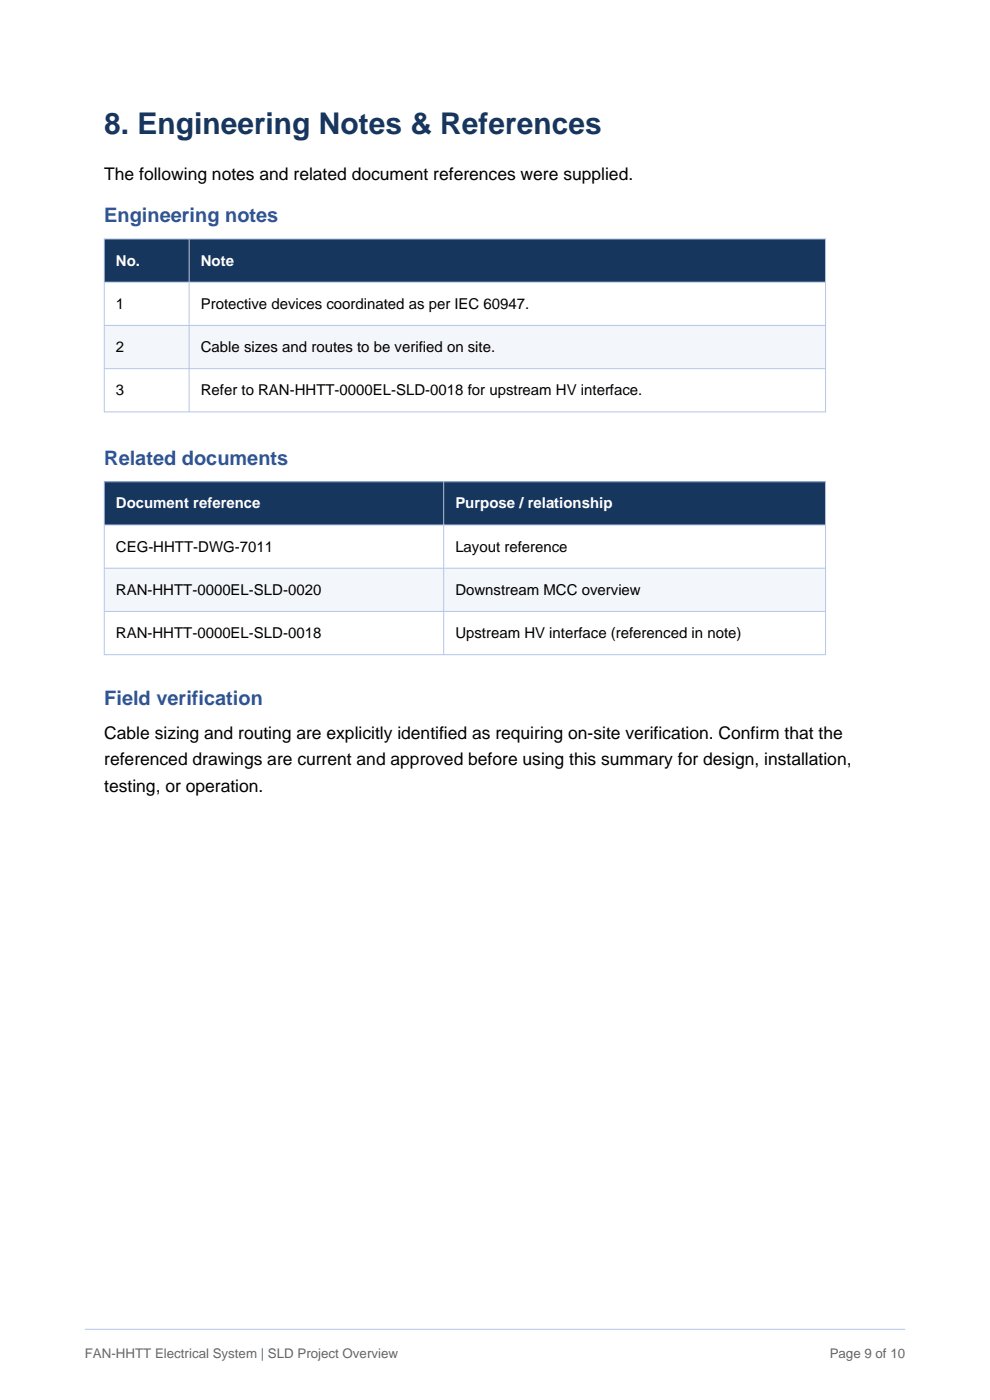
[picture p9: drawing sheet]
<svg xmlns="http://www.w3.org/2000/svg" width="210mm" height="297mm" viewBox="0 0 210 297" stroke-linecap="round" stroke-linejoin="round" font-family="sans-serif">
<defs><g id="words">
<text font-size="6.3" fill="#17365d" x="22.1" y="28.5">8. Engineering Notes &amp; References</text>
<g font-size="4.2" fill="#2f5597">
<text x="22.1" y="47.2">Engineering notes</text>
<text x="22.1" y="98.7">Related documents</text>
<text x="22.1" y="149.5">Field verification</text>
</g>
<g font-size="3.7">
<text x="22.1" y="38.2">The following notes and related document references were supplied.</text>
<text x="22.1" y="156.7">Cable sizing and routing are explicitly identified as requiring on-site verification. Confirm that the</text>
<text x="22.1" y="162.3">referenced drawings are current and approved before using this summary for design, installation,</text>
<text x="22.1" y="168">testing, or operation.</text>
</g>
<g font-size="3.2" fill="#fff">
<text x="24.6" y="56.3">No.</text>
<text x="42.6" y="56.3">Note</text>
<text x="24.6" y="107.8">Document reference</text>
<text x="96.6" y="107.8">Purpose / relationship</text>
</g>
<g font-size="3.2">
<text x="24.6" y="65.5">1</text>
<text x="42.6" y="65.5">Protective devices coordinated as per IEC 60947.</text>
<text x="24.6" y="74.7">2</text>
<text x="42.6" y="74.7">Cable sizes and routes to be verified on site.</text>
<text x="24.6" y="83.9">3</text>
<text x="42.6" y="83.9">Refer to RAN-HHTT-0000EL-SLD-0018 for upstream HV interface.</text>
<text x="24.6" y="117">CEG-HHTT-DWG-7011</text>
<text x="96.6" y="117">Layout reference</text>
<text x="24.6" y="126.2">RAN-HHTT-0000EL-SLD-0020</text>
<text x="96.6" y="126.2">Downstream MCC overview</text>
<text x="24.6" y="135.4">RAN-HHTT-0000EL-SLD-0018</text>
<text x="96.6" y="135.4">Upstream HV interface (referenced in note)</text>
</g>
<g font-size="2.8" fill="#666">
<text x="18" y="288">FAN-HHTT Electrical System | SLD Project Overview</text>
<text x="176" y="288">Page 9 of 10</text>
</g>
</g></defs>
<path d="M18 282h174" fill="none" stroke="#b4c6e7" stroke-width=".21"/>
<path d="M22.1 50.7h153v9.2h-153z" fill-rule="evenodd" fill="#17365d"/>
<path d="M22.1 59.9h153v9.1h-153z" fill-rule="evenodd" fill="#fff"/>
<path d="M22.1 69h153v9.2h-153z" fill-rule="evenodd" fill="#f3f6fa"/>
<path d="M22.1 78.2h153v9.2h-153z" fill-rule="evenodd" fill="#fff"/>
<path d="M22.1 50.7h153v36.7h-153zM22.1 59.9h153M40.1 50.7v36.7M22.1 69h153M22.1 78.2h153" fill="none" stroke="#b4c6e7" stroke-width=".21"/>
<path d="M22.1 102.2h153v9.2h-153z" fill-rule="evenodd" fill="#17365d"/>
<path d="M22.1 111.4h153v9.1h-153z" fill-rule="evenodd" fill="#fff"/>
<path d="M22.1 120.5h153v9.2h-153z" fill-rule="evenodd" fill="#f3f6fa"/>
<path d="M22.1 129.7h153v9.2h-153z" fill-rule="evenodd" fill="#fff"/>
<path d="M22.1 102.2h153v36.7h-153zM22.1 111.4h153M94.1 102.2v36.7M22.1 120.5h153M22.1 129.7h153" fill="none" stroke="#b4c6e7" stroke-width=".21"/>
<use href="#words"/>
</svg>
